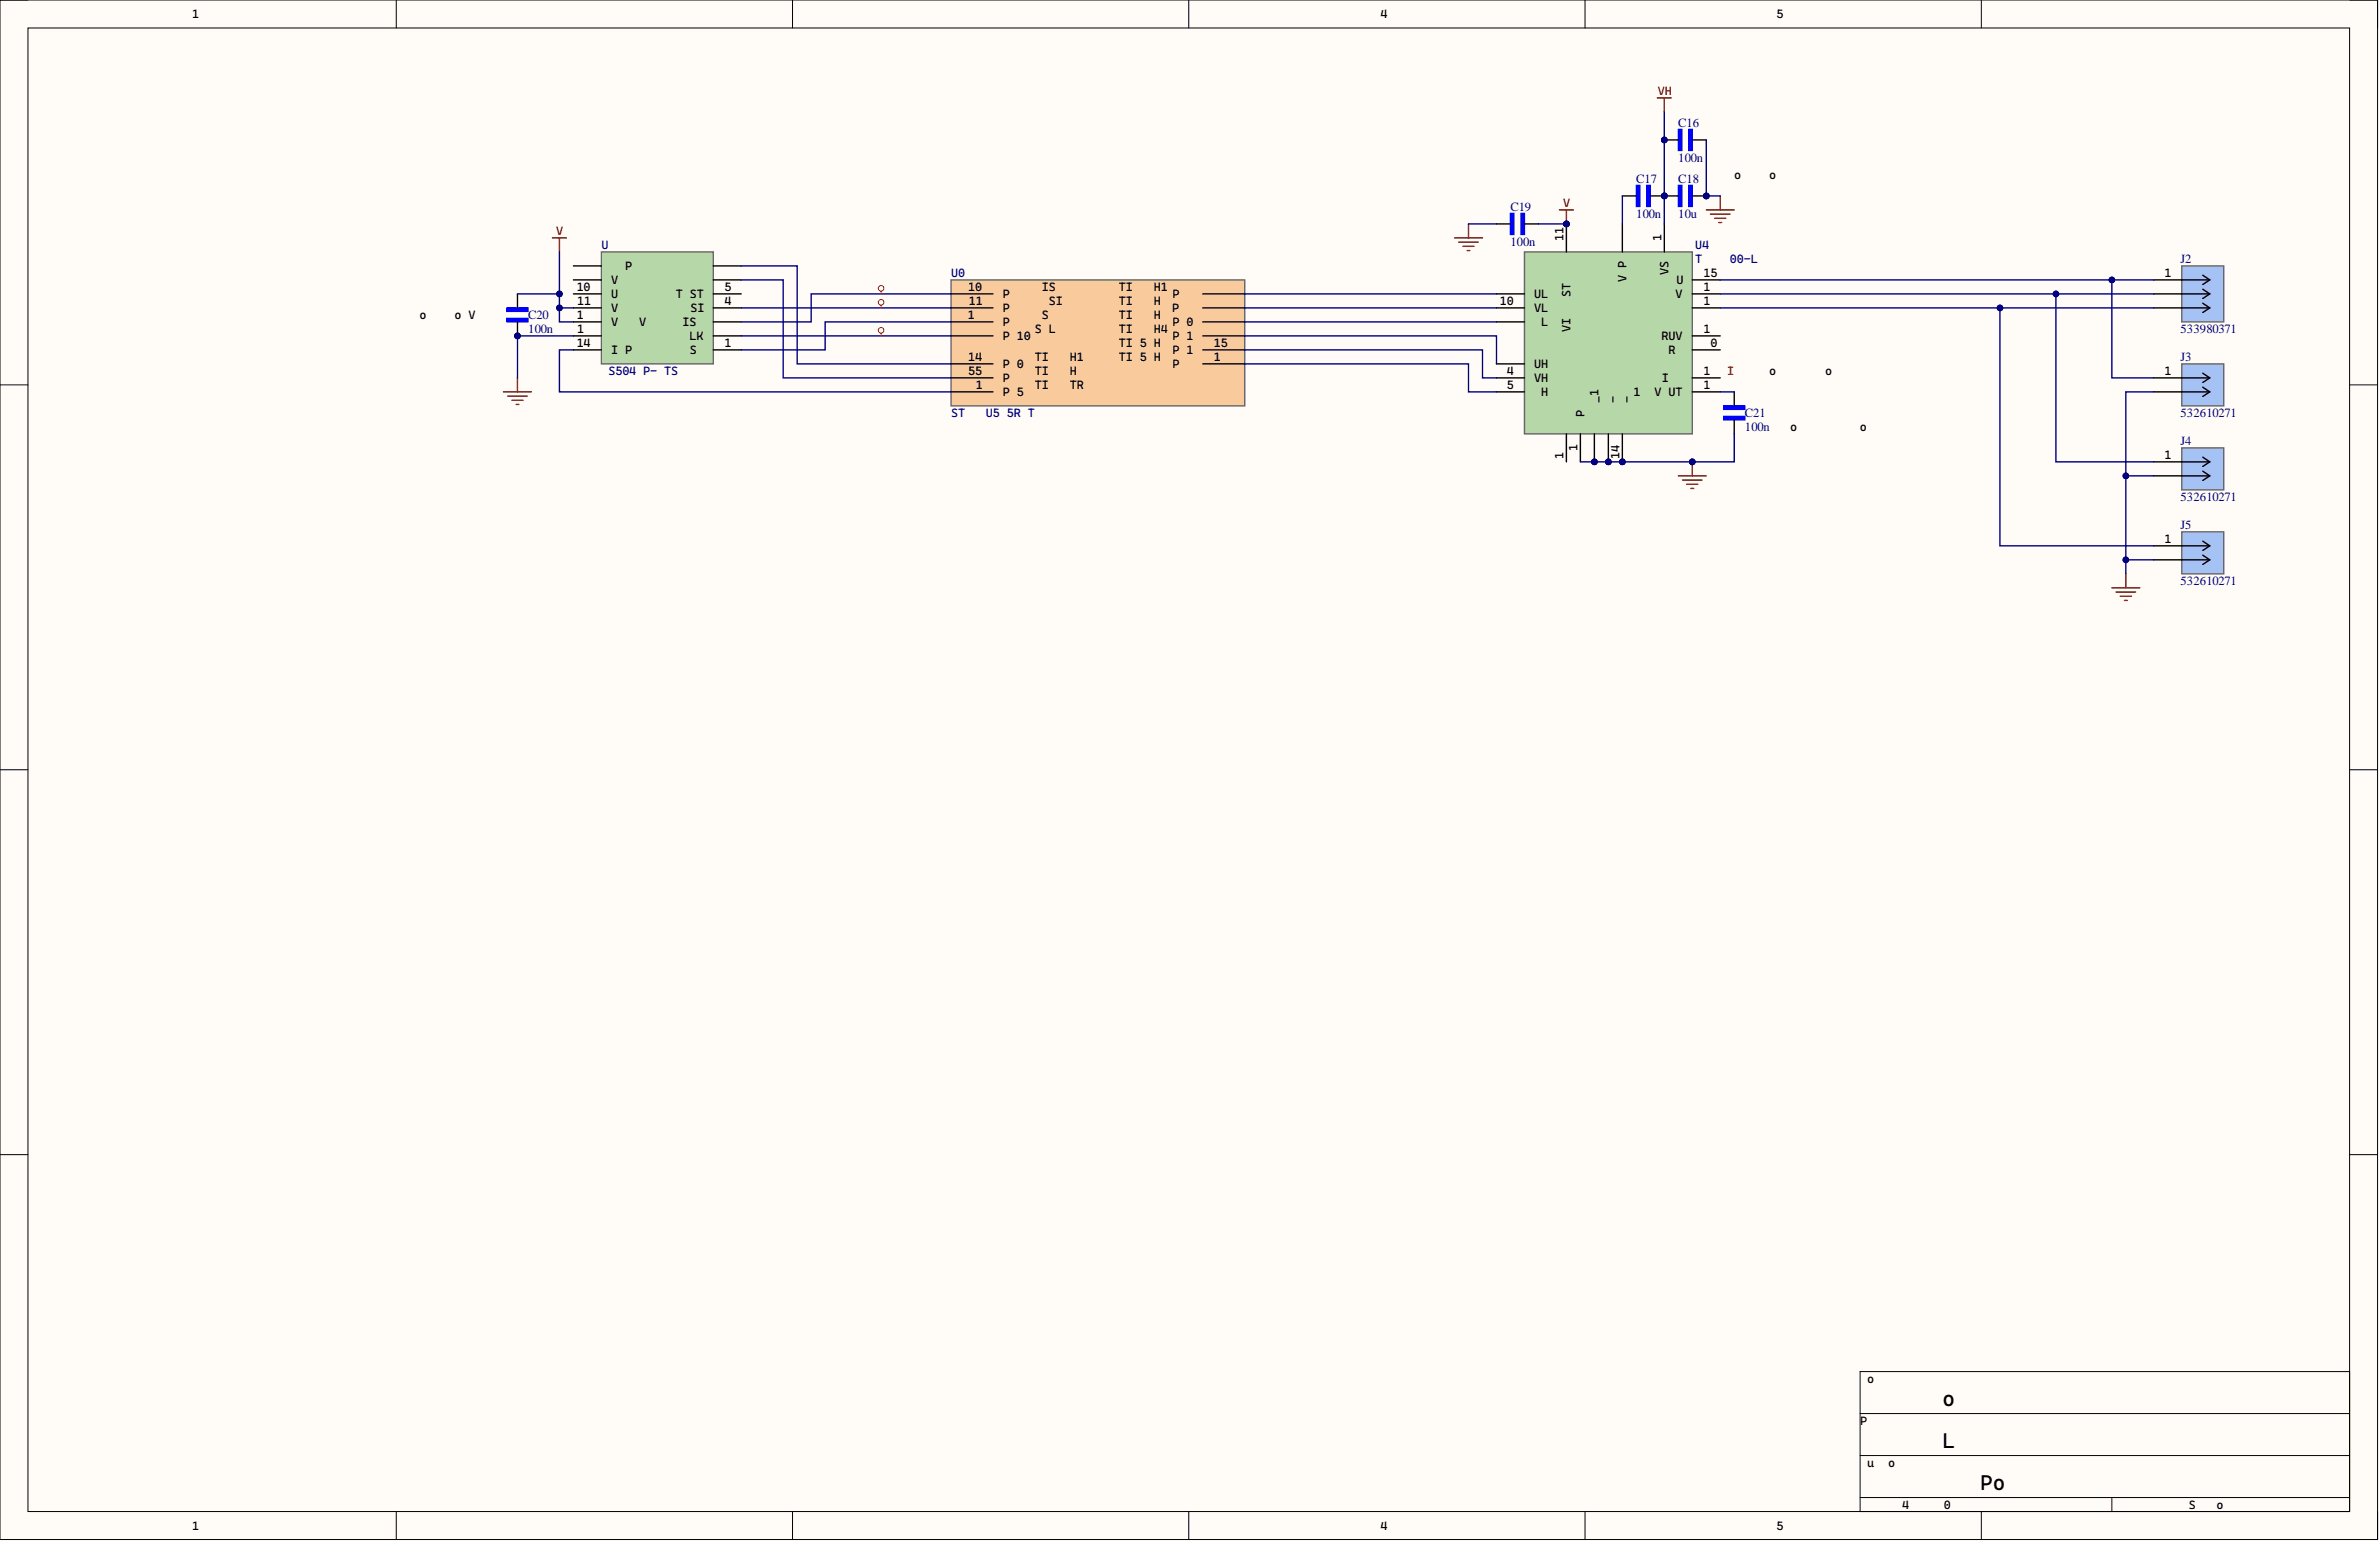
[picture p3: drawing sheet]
<svg xmlns="http://www.w3.org/2000/svg" width="431mm" height="279mm" viewBox="0 0 431 279" stroke-linecap="round" stroke-linejoin="round" font-family="sans-serif">
<defs><g id="words">
<g font-size="3.9">
<text x="350" y="254.9">Context Disk</text>
<text x="350" y="262.5">BLDC</text>
<text x="350" y="270.1">Ben Posheng Cheng</text>
</g>
<g font-size="2.3" fill="#000080">
<text x="304.4" y="23">C16</text>
<text x="304.4" y="29.4">100n</text>
<text x="296.8" y="33.2">C17</text>
<text x="304.4" y="33.2">C18</text>
<text x="273.9" y="38.2">C19</text>
<text x="296.8" y="39.5">100n</text>
<text x="304.4" y="39.5">10u</text>
<text x="273.9" y="44.6">100n</text>
<text x="395.4" y="47.7">J2</text>
<text x="95.8" y="57.9">C20</text>
<text x="95.8" y="60.4">100n</text>
<text x="395.4" y="60.4">533980371</text>
<text x="395.4" y="65.5">J3</text>
<text x="316.5" y="75.6">C21</text>
<text x="395.4" y="75.6">532610271</text>
<text x="316.5" y="78.2">100n short path to die pad</text>
<text x="395.4" y="80.7">J4</text>
<text x="395.4" y="90.8">532610271</text>
<text x="395.4" y="95.9">J5</text>
<text x="395.4" y="106.1">532610271</text>
</g>
<g font-size="2.2">
<text x="34.8" y="3.3">1</text>
<text x="250.3" y="3.3">4</text>
<text x="322.2" y="3.3">5</text>
<text x="312" y="32.5">close to chip</text>
<text x="283.6" y="43.6" transform="rotate(-90 283.6 43.6)">11</text>
<text x="301.3" y="43.6" transform="rotate(-90 301.3 43.6)">1</text>
<text x="104.6" y="52.8">10</text>
<text x="110.8" y="51.5">V</text>
<text x="110.8" y="49">W/PWM</text>
<text x="131.4" y="52.8">5</text>
<text x="175.6" y="52.8">10</text>
<text x="187.7" y="52.8">MISO</text>
<text x="202.9" y="52.8">TIM3CH1</text>
<text x="284.8" y="53.8" transform="rotate(-90 284.8 53.8)">ST</text>
<text x="295" y="51.2" transform="rotate(-90 295 51.2)">V P</text>
<text x="302.6" y="49.9" transform="rotate(-90 302.6 49.9)">VS</text>
<text x="304" y="51.5">U</text>
<text x="308.9" y="50.2">15</text>
<text x="308.9" y="52.8">17</text>
<text x="392.6" y="50.2">1</text>
<text x="73.6" y="57.9">close to VDD</text>
<text x="104.6" y="57.9">12</text>
<text x="104.7" y="55.3">11</text>
<text x="110.8" y="59.1">VDD3V</text>
<text x="110.8" y="56.6">VDD</text>
<text x="110.8" y="54.1">U</text>
<text x="122.5" y="59.1">MISO</text>
<text x="122.6" y="54.1">TEST</text>
<text x="122.7" y="56.6">MOSI</text>
<text x="131.4" y="55.3">4</text>
<text x="175.5" y="57.9">17</text>
<text x="175.7" y="55.3">11</text>
<text x="181.9" y="54.1">PC2</text>
<text x="181.9" y="56.6">PC3</text>
<text x="181.9" y="59.1">PA3</text>
<text x="187.7" y="55.3">MOSI</text>
<text x="187.7" y="57.9">CS</text>
<text x="202.9" y="55.3">TIM3CH2</text>
<text x="202.9" y="57.9">TIM3CH3</text>
<text x="212.6" y="56.6">PA7</text>
<text x="212.6" y="54.1">PA6</text>
<text x="212.6" y="59.1">PB0</text>
<text x="272" y="55.3">10</text>
<text x="278.2" y="54.1">UL</text>
<text x="278.2" y="59.1">WL</text>
<text x="278.2" y="56.6">VL</text>
<text x="303.9" y="54.1">V</text>
<text x="308.9" y="55.3">1</text>
<text x="104.6" y="62.9">14</text>
<text x="104.7" y="60.4">13</text>
<text x="110.8" y="64.2">I/PWM</text>
<text x="123.8" y="61.7">CLK</text>
<text x="123.9" y="64.2">CSN</text>
<text x="131.4" y="62.9">1</text>
<text x="175.6" y="65.5">14</text>
<text x="181.9" y="61.7">PB10</text>
<text x="187.7" y="60.4">SCL</text>
<text x="187.7" y="65.5">TIM2CH1</text>
<text x="202.9" y="60.4">TIM3CH4</text>
<text x="202.9" y="62.9">TIM5CH2</text>
<text x="202.9" y="65.5">TIM5CH3</text>
<text x="212.6" y="61.7">PB1</text>
<text x="212.6" y="64.2">PA1</text>
<text x="220.2" y="62.9">15</text>
<text x="220.2" y="65.5">16</text>
<text x="284.8" y="60.2" transform="rotate(-90 284.8 60.2)">VI</text>
<text x="300.1" y="61.7">BRUV</text>
<text x="301.3" y="64.2">BRW</text>
<text x="308.9" y="62.9">20</text>
<text x="308.9" y="60.4">16</text>
<text x="175.6" y="68">55</text>
<text x="175.7" y="70.5">21</text>
<text x="181.9" y="66.7">PA0</text>
<text x="181.9" y="69.3">PB3</text>
<text x="181.9" y="71.8">PA5</text>
<text x="187.7" y="68">TIM2CH2</text>
<text x="187.7" y="70.5">TIM2ETR</text>
<text x="212.6" y="66.7">PA2</text>
<text x="273.3" y="68">4</text>
<text x="273.3" y="70.5">5</text>
<text x="278.2" y="66.7">UH</text>
<text x="278.2" y="69.3">VH</text>
<text x="278.2" y="71.8">WH</text>
<text x="296.3" y="71.8">1.8VOUT</text>
<text x="300.1" y="69.3">DIAG</text>
<text x="308.9" y="70.5">13</text>
<text x="308.9" y="68">12 DIAG</text>
<text x="319.6" y="68">connect to tp</text>
<text x="392.6" y="68">1</text>
<text x="287.4" y="75.6" transform="rotate(-90 287.4 75.6)">P</text>
<text x="289.9" y="73.1" transform="rotate(-90 289.9 73.1)">_1</text>
<text x="292.4" y="73.1" transform="rotate(-90 292.4 73.1)">_</text>
<text x="295" y="73.1" transform="rotate(-90 295 73.1)">_</text>
<text x="283.6" y="83.1" transform="rotate(-90 283.6 83.1)">1</text>
<text x="286.1" y="81.8" transform="rotate(-90 286.1 81.8)">1</text>
<text x="293.7" y="83.1" transform="rotate(-90 293.7 83.1)">14</text>
<text x="392.6" y="83.2">1</text>
<text x="392.6" y="98.5">1</text>
<text x="337.3" y="250.7">Board</text>
<text x="337.3" y="258.3">Page</text>
<text x="337.3" y="265.9">Author</text>
<text x="337.3" y="273.6">Date: 4/23/2026</text>
<text x="383" y="273.6">File: bldc.SchDoc</text>
<text x="34.8" y="277.4">1</text>
<text x="250.3" y="277.4">4</text>
<text x="322.2" y="277.4">5</text>
</g>
<g font-size="2.2" fill="#800000">
<text x="300.6" y="17.3">VH</text>
<text x="282.2" y="37.6">3V3</text>
<text x="99.6" y="42.6">3V3</text>
</g>
<g font-size="2.2" fill="#000080">
<text x="109.1" y="45.2">U3</text>
<text x="307.4" y="45.2">U4</text>
<text x="307.4" y="47.7">TMC6300-LA</text>
<text x="172.5" y="50.2">U0E</text>
<text x="109.1" y="68">AS5047P-ATSM</text>
<text x="172.5" y="75.6">STM32U575RGT3</text>
</g>
</g></defs>
<path d="M0 0h431.2v279.1h-431.2z" fill-rule="evenodd" fill="#fffcf8"/>
<path d="M0 0h431.2v279.1h-431.2z" fill="none" stroke="#000" stroke-width=".18"/>
<path d="M5.1 5.1h421v269h-421z" fill-rule="evenodd" fill="#fffcf8"/>
<g fill="none" stroke="#000" stroke-width=".18">
<path d="M0 0h5.1M71.9 0v5.1M143.7 0v5.1M215.6 0v5.1M287.5 0v5.1M359.3 0v5.1M426.1 0h5.1v5.1M5.1 5.1h421v269h-421zM0 69.8h5.1M426.1 69.8h5.1M0 139.6h5.1M426.1 139.6h5.1"/>
<path d="M0 209.4h5.1M426.1 209.4h5.1M337.3 248.7h88.8v25.4h-88.8zM337.3 256.3h88.8M71.9 274.1v5M143.7 274.1v5M215.6 274.1v5M287.5 274.1v5M337.3 263.9h88.8M337.3 271.5h88.8M359.3 274.1v5M383 271.5v2.6"/>
<path d="M431.2 274.1v5"/>
</g>
<path d="M109.1 45.7h20.3v20.3h-20.3z" fill-rule="evenodd" fill="#b6d7a8"/>
<path d="M109.1 45.7h20.3v20.3h-20.3z" fill="none" stroke="#666" stroke-width=".25"/>
<g fill="none" stroke="#000" stroke-width=".25">
<path d="M104 58.4h5.1M104 55.8h5.1M104 53.3h5.1M104 50.8h5.1M104 48.2h5.1M129.4 58.4h5M129.4 55.8h5M129.4 53.3h5M129.4 50.8h5M129.4 48.2h5M104 63.4h5.1M104 60.9h5.1"/>
<path d="M129.4 63.4h5M129.4 60.9h5"/>
</g>
<path d="M172.5 50.8h53.2v22.8h-53.2z" fill-rule="evenodd" fill="#f9cb9c"/>
<path d="M172.5 50.8h53.2v22.8h-53.2z" fill="none" stroke="#666" stroke-width=".25"/>
<g fill="none" stroke="#000" stroke-width=".25">
<path d="M172.5 53.3h7.6M172.5 55.8h7.6M172.5 58.4h7.6M218.1 53.3h7.6M218.1 55.8h7.6M218.1 58.4h7.6M172.5 60.9h7.6M172.5 66h7.6M172.5 68.5h7.6M172.5 71.1h7.6M218.1 60.9h7.6M218.1 66h7.6"/>
<path d="M218.1 63.4h7.6"/>
</g>
<path d="M100.2 43.1h2.5M101.5 43.1v2.6M91.3 71.1h5.1M92.1 71.8h3.5M92.8 72.6h2.1M93.6 73.3h.5M93.8 68.5v2.6" fill="none" stroke="#800000" stroke-width=".25"/>
<circle cx="93.8" cy="60.9" r=".51" fill="#000080"/>
<circle cx="93.8" cy="60.9" r=".51" fill="none" stroke="#000080" stroke-width=".18"/>
<path d="M91.9 57.7h3.9v.7h-3.9z" fill-rule="evenodd" fill="#00f"/>
<path d="M91.9 57.7h3.9v.7h-3.9z" fill="none" stroke="#00f" stroke-width=".25"/>
<path d="M91.9 55.8h3.9v.7h-3.9z" fill-rule="evenodd" fill="#00f"/>
<path d="M91.9 55.8h3.9v.7h-3.9z" fill="none" stroke="#00f" stroke-width=".25"/>
<path d="M93.8 58.4v2.5" fill="none" stroke="#000" stroke-width=".25"/>
<circle cx="93.8" cy="60.9" r=".51" fill="#000080"/>
<circle cx="93.8" cy="60.9" r=".51" fill="none" stroke="#000080" stroke-width=".18"/>
<path d="M93.8 53.3v2.5" fill="none" stroke="#000" stroke-width=".25"/>
<circle cx="289.2" cy="83.7" r=".51" fill="#000080"/>
<circle cx="289.2" cy="83.7" r=".51" fill="none" stroke="#000080" stroke-width=".18"/>
<circle cx="291.7" cy="83.7" r=".51" fill="#000080"/>
<circle cx="291.7" cy="83.7" r=".51" fill="none" stroke="#000080" stroke-width=".18"/>
<circle cx="294.2" cy="83.7" r=".51" fill="#000080"/>
<circle cx="294.2" cy="83.7" r=".51" fill="none" stroke="#000080" stroke-width=".18"/>
<circle cx="284.1" cy="40.6" r=".51" fill="#000080"/>
<circle cx="284.1" cy="40.6" r=".51" fill="none" stroke="#000080" stroke-width=".18"/>
<path d="M276.5 45.7h30.4v33h-30.4z" fill-rule="evenodd" fill="#b6d7a8"/>
<path d="M276.5 45.7h30.4v33h-30.4z" fill="none" stroke="#666" stroke-width=".25"/>
<path d="M271.4 53.3h5.1M271.4 58.4h5.1M294.2 40.6v5.1M306.9 55.8h5.1M271.4 66h5.1M271.4 68.5h5.1M271.4 71.1h5.1M289.1 78.7v5" fill="none" stroke="#000" stroke-width=".25"/>
<circle cx="289.2" cy="83.7" r=".51" fill="#000080"/>
<circle cx="289.2" cy="83.7" r=".51" fill="none" stroke="#000080" stroke-width=".18"/>
<path d="M291.7 78.7v5" fill="none" stroke="#000" stroke-width=".25"/>
<circle cx="291.7" cy="83.7" r=".51" fill="#000080"/>
<circle cx="291.7" cy="83.7" r=".51" fill="none" stroke="#000080" stroke-width=".18"/>
<path d="M271.4 55.8h5.1M306.9 50.8h5.1M294.2 78.7v5" fill="none" stroke="#000" stroke-width=".25"/>
<circle cx="294.2" cy="83.7" r=".51" fill="#000080"/>
<circle cx="294.2" cy="83.7" r=".51" fill="none" stroke="#000080" stroke-width=".18"/>
<path d="M284.1 40.6v5.1M306.9 71.1h5.1M306.9 68.5h5.1" fill="none" stroke="#000" stroke-width=".25"/>
<circle cx="284.1" cy="40.6" r=".51" fill="#000080"/>
<circle cx="284.1" cy="40.6" r=".51" fill="none" stroke="#000080" stroke-width=".18"/>
<path d="M301.8 40.6v5.1M306.9 53.3h5.1M284.1 78.7v5M286.6 78.7v5M306.9 63.4h5.1M306.9 60.9h5.1" fill="none" stroke="#000" stroke-width=".25"/>
<path d="M282.8 38.1h2.5M284.1 38.1v2.5" fill="none" stroke="#800000" stroke-width=".25"/>
<circle cx="284.1" cy="40.6" r=".51" fill="#000080"/>
<circle cx="284.1" cy="40.6" r=".51" fill="none" stroke="#000080" stroke-width=".18"/>
<path d="M300.6 17.8h2.5M301.8 17.8v2.5" fill="none" stroke="#800000" stroke-width=".25"/>
<path d="M312.6 75.5h3.8v.6h-3.8z" fill-rule="evenodd" fill="#00f"/>
<path d="M312.6 75.5h3.8v.6h-3.8z" fill="none" stroke="#00f" stroke-width=".25"/>
<path d="M312.6 73.6h3.8v.6h-3.8z" fill-rule="evenodd" fill="#00f"/>
<path d="M312.6 73.6h3.8v.6h-3.8z" fill="none" stroke="#00f" stroke-width=".25"/>
<path d="M314.5 71.1v2.5M314.5 76.1v2.6" fill="none" stroke="#000" stroke-width=".25"/>
<path d="M304.4 86.3h5M305.1 87h3.6M305.9 87.8h2M306.7 88.6h.5M306.9 83.7v2.6" fill="none" stroke="#800000" stroke-width=".25"/>
<circle cx="306.9" cy="83.7" r=".51" fill="#000080"/>
<circle cx="306.9" cy="83.7" r=".51" fill="none" stroke="#000080" stroke-width=".18"/>
<path d="M273.9 38.7h.7v3.8h-.7z" fill-rule="evenodd" fill="#00f"/>
<path d="M273.9 38.7h.7v3.8h-.7z" fill="none" stroke="#00f" stroke-width=".25"/>
<path d="M275.8 38.7h.7v3.8h-.7z" fill-rule="evenodd" fill="#00f"/>
<path d="M275.8 38.7h.7v3.8h-.7z" fill="none" stroke="#00f" stroke-width=".25"/>
<path d="M271.4 40.6h2.5M276.5 40.6h2.5" fill="none" stroke="#000" stroke-width=".25"/>
<path d="M263.8 43.1h5.1M264.5 43.9h3.6M265.3 44.7h2M266.1 45.4h.5M266.3 40.6v2.5" fill="none" stroke="#800000" stroke-width=".25"/>
<circle cx="301.8" cy="35.5" r=".51" fill="#000080"/>
<circle cx="301.8" cy="35.5" r=".51" fill="none" stroke="#000080" stroke-width=".18"/>
<circle cx="309.4" cy="35.5" r=".51" fill="#000080"/>
<circle cx="309.4" cy="35.5" r=".51" fill="none" stroke="#000080" stroke-width=".18"/>
<path d="M304.4 33.6h.6v3.8h-.6z" fill-rule="evenodd" fill="#00f"/>
<path d="M304.4 33.6h.6v3.8h-.6z" fill="none" stroke="#00f" stroke-width=".25"/>
<path d="M306.3 33.6h.6v3.8h-.6z" fill-rule="evenodd" fill="#00f"/>
<path d="M306.3 33.6h.6v3.8h-.6z" fill="none" stroke="#00f" stroke-width=".25"/>
<path d="M301.8 35.5h2.6" fill="none" stroke="#000" stroke-width=".25"/>
<circle cx="301.8" cy="35.5" r=".51" fill="#000080"/>
<circle cx="301.8" cy="35.5" r=".51" fill="none" stroke="#000080" stroke-width=".18"/>
<path d="M306.9 35.5h2.5" fill="none" stroke="#000" stroke-width=".25"/>
<circle cx="309.4" cy="35.5" r=".51" fill="#000080"/>
<circle cx="309.4" cy="35.5" r=".51" fill="none" stroke="#000080" stroke-width=".18"/>
<path d="M309.4 38.1h5.1M310.2 38.8h3.6M311 39.6h2M312 35.5v2.6M311.7 40.3h.5" fill="none" stroke="#800000" stroke-width=".25"/>
<circle cx="301.8" cy="35.5" r=".51" fill="#000080"/>
<circle cx="301.8" cy="35.5" r=".51" fill="none" stroke="#000080" stroke-width=".18"/>
<path d="M296.8 33.6h.6v3.8h-.6z" fill-rule="evenodd" fill="#00f"/>
<path d="M296.8 33.6h.6v3.8h-.6z" fill="none" stroke="#00f" stroke-width=".25"/>
<path d="M298.7 33.6h.6v3.8h-.6z" fill-rule="evenodd" fill="#00f"/>
<path d="M298.7 33.6h.6v3.8h-.6z" fill="none" stroke="#00f" stroke-width=".25"/>
<path d="M294.2 35.5h2.6M299.3 35.5h2.5" fill="none" stroke="#000" stroke-width=".25"/>
<circle cx="301.8" cy="35.5" r=".51" fill="#000080"/>
<circle cx="301.8" cy="35.5" r=".51" fill="none" stroke="#000080" stroke-width=".18"/>
<circle cx="301.8" cy="25.4" r=".51" fill="#000080"/>
<circle cx="301.8" cy="25.4" r=".51" fill="none" stroke="#000080" stroke-width=".18"/>
<path d="M304.4 23.5h.6v3.8h-.6z" fill-rule="evenodd" fill="#00f"/>
<path d="M304.4 23.5h.6v3.8h-.6z" fill="none" stroke="#00f" stroke-width=".25"/>
<path d="M306.3 23.5h.6v3.8h-.6z" fill-rule="evenodd" fill="#00f"/>
<path d="M306.3 23.5h.6v3.8h-.6z" fill="none" stroke="#00f" stroke-width=".25"/>
<path d="M301.8 25.4h2.6" fill="none" stroke="#000" stroke-width=".25"/>
<circle cx="301.8" cy="25.4" r=".51" fill="#000080"/>
<circle cx="301.8" cy="25.4" r=".51" fill="none" stroke="#000080" stroke-width=".18"/>
<path d="M306.9 25.4h2.5" fill="none" stroke="#000" stroke-width=".25"/>
<path d="M101.5 45.7v10.1h2.5M134.4 48.2h10.2v17.8h27.9M134.4 50.8h7.6v17.7h30.5M134.4 55.8h38.1M172.5 58.4h-22.9v5h-15.2M172.5 53.3h-25.4v5.1h-12.7M104 63.4h-2.5v7.7h71M134.4 60.9h38.1" fill="none" stroke="#000080" stroke-width=".25"/>
<circle cx="101.5" cy="53.3" r=".51" fill="#000080"/>
<circle cx="101.5" cy="53.3" r=".51" fill="none" stroke="#000080" stroke-width=".18"/>
<circle cx="101.5" cy="55.8" r=".51" fill="#000080"/>
<circle cx="101.5" cy="55.8" r=".51" fill="none" stroke="#000080" stroke-width=".18"/>
<path d="M101.5 55.8v2.6h2.5" fill="none" stroke="#000080" stroke-width=".25"/>
<circle cx="101.5" cy="55.8" r=".51" fill="#000080"/>
<circle cx="101.5" cy="55.8" r=".51" fill="none" stroke="#000080" stroke-width=".18"/>
<path d="M104 60.9h-10.2v7.6" fill="none" stroke="#000080" stroke-width=".25"/>
<circle cx="93.8" cy="60.9" r=".51" fill="#000080"/>
<circle cx="93.8" cy="60.9" r=".51" fill="none" stroke="#000080" stroke-width=".18"/>
<path d="M93.8 53.3h7.7" fill="none" stroke="#000080" stroke-width=".25"/>
<circle cx="101.5" cy="53.3" r=".51" fill="#000080"/>
<circle cx="101.5" cy="53.3" r=".51" fill="none" stroke="#000080" stroke-width=".18"/>
<path d="M294.2 35.5v5.1M301.8 20.3v20.3M225.7 53.3h45.7M225.7 55.8h45.7M225.7 58.4h45.7M225.7 60.9h45.7v5.1M225.7 63.4h43.2v5.1h2.5M225.7 66h40.6v5.1h5.1" fill="none" stroke="#000080" stroke-width=".25"/>
<circle cx="301.8" cy="25.4" r=".51" fill="#000080"/>
<circle cx="301.8" cy="25.4" r=".51" fill="none" stroke="#000080" stroke-width=".18"/>
<circle cx="301.8" cy="35.5" r=".51" fill="#000080"/>
<circle cx="301.8" cy="35.5" r=".51" fill="none" stroke="#000080" stroke-width=".18"/>
<path d="M312 71.1h2.5M286.6 83.7h20.3" fill="none" stroke="#000080" stroke-width=".25"/>
<circle cx="289.2" cy="83.7" r=".51" fill="#000080"/>
<circle cx="289.2" cy="83.7" r=".51" fill="none" stroke="#000080" stroke-width=".18"/>
<circle cx="291.7" cy="83.7" r=".51" fill="#000080"/>
<circle cx="291.7" cy="83.7" r=".51" fill="none" stroke="#000080" stroke-width=".18"/>
<circle cx="294.2" cy="83.7" r=".51" fill="#000080"/>
<circle cx="294.2" cy="83.7" r=".51" fill="none" stroke="#000080" stroke-width=".18"/>
<circle cx="306.9" cy="83.7" r=".51" fill="#000080"/>
<circle cx="306.9" cy="83.7" r=".51" fill="none" stroke="#000080" stroke-width=".18"/>
<path d="M314.5 78.7v5h-7.6" fill="none" stroke="#000080" stroke-width=".25"/>
<circle cx="306.9" cy="83.7" r=".51" fill="#000080"/>
<circle cx="306.9" cy="83.7" r=".51" fill="none" stroke="#000080" stroke-width=".18"/>
<path d="M266.3 40.6h5.1M279 40.6h5.1" fill="none" stroke="#000080" stroke-width=".25"/>
<circle cx="284.1" cy="40.6" r=".51" fill="#000080"/>
<circle cx="284.1" cy="40.6" r=".51" fill="none" stroke="#000080" stroke-width=".18"/>
<path d="M309.4 35.5h2.6" fill="none" stroke="#000080" stroke-width=".25"/>
<circle cx="309.4" cy="35.5" r=".51" fill="#000080"/>
<circle cx="309.4" cy="35.5" r=".51" fill="none" stroke="#000080" stroke-width=".18"/>
<path d="M309.4 25.4v10.1" fill="none" stroke="#000080" stroke-width=".25"/>
<circle cx="309.4" cy="35.5" r=".51" fill="#000080"/>
<circle cx="309.4" cy="35.5" r=".51" fill="none" stroke="#000080" stroke-width=".18"/>
<path d="M395.7 48.2h7.6v10.2h-7.6z" fill-rule="evenodd" fill="#a4c2f4"/>
<path d="M395.7 48.2h7.6v10.2h-7.6z" fill="none" stroke="#666" stroke-width=".25"/>
<path d="M390.6 50.8h10.2M390.6 53.3h10.2M390.6 55.8h10.2M399.5 49.9l1.3 .9M399.5 52.4l1.3 .9M399.5 55l1.3 .8M400.8 50.8l-1.3 .8M400.8 53.3l-1.3 .8M400.8 55.8l-1.3 .9" fill="none" stroke="#000" stroke-width=".25"/>
<path d="M312 50.8h78.6" fill="none" stroke="#000080" stroke-width=".25"/>
<circle cx="383" cy="50.8" r=".51" fill="#000080"/>
<circle cx="383" cy="50.8" r=".51" fill="none" stroke="#000080" stroke-width=".18"/>
<path d="M312 53.3h78.6" fill="none" stroke="#000080" stroke-width=".25"/>
<circle cx="372.9" cy="53.3" r=".51" fill="#000080"/>
<circle cx="372.9" cy="53.3" r=".51" fill="none" stroke="#000080" stroke-width=".18"/>
<path d="M312 55.8h78.6" fill="none" stroke="#000080" stroke-width=".25"/>
<circle cx="362.7" cy="55.8" r=".51" fill="#000080"/>
<circle cx="362.7" cy="55.8" r=".51" fill="none" stroke="#000080" stroke-width=".18"/>
<path d="M395.7 66h7.6v7.6h-7.6z" fill-rule="evenodd" fill="#a4c2f4"/>
<path d="M395.7 66h7.6v7.6h-7.6z" fill="none" stroke="#666" stroke-width=".25"/>
<path d="M390.6 68.5h10.2M390.6 71.1h10.2M399.5 67.7l1.3 .8M399.5 70.2l1.3 .9M400.8 68.5l-1.3 .9M400.8 71.1l-1.3 .8" fill="none" stroke="#000" stroke-width=".25"/>
<path d="M395.7 81.2h7.6v7.6h-7.6z" fill-rule="evenodd" fill="#a4c2f4"/>
<path d="M395.7 81.2h7.6v7.6h-7.6z" fill="none" stroke="#666" stroke-width=".25"/>
<path d="M390.6 83.7h10.2M390.6 86.3h10.2M399.5 82.9l1.3 .8M399.5 85.4l1.3 .9M400.8 83.7l-1.3 .9M400.8 86.3l-1.3 .8" fill="none" stroke="#000" stroke-width=".25"/>
<path d="M395.7 96.4h7.6v7.6h-7.6z" fill-rule="evenodd" fill="#a4c2f4"/>
<path d="M395.7 96.4h7.6v7.6h-7.6z" fill="none" stroke="#666" stroke-width=".25"/>
<path d="M390.6 99h10.2M399.5 98.1l1.3 .9M400.8 99l-1.3 .8M390.6 101.5h10.2M399.5 100.7l1.3 .8M400.8 101.5l-1.3 .8" fill="none" stroke="#000" stroke-width=".25"/>
<path d="M383 50.8v17.7h7.6" fill="none" stroke="#000080" stroke-width=".25"/>
<circle cx="383" cy="50.8" r=".51" fill="#000080"/>
<circle cx="383" cy="50.8" r=".51" fill="none" stroke="#000080" stroke-width=".18"/>
<path d="M372.9 53.3v30.4h17.7" fill="none" stroke="#000080" stroke-width=".25"/>
<circle cx="372.9" cy="53.3" r=".51" fill="#000080"/>
<circle cx="372.9" cy="53.3" r=".51" fill="none" stroke="#000080" stroke-width=".18"/>
<path d="M362.7 55.8v43.2h27.9" fill="none" stroke="#000080" stroke-width=".25"/>
<circle cx="362.7" cy="55.8" r=".51" fill="#000080"/>
<circle cx="362.7" cy="55.8" r=".51" fill="none" stroke="#000080" stroke-width=".18"/>
<path d="M383 106.6h5.1M383.8 107.3h3.5M384.5 108.1h2M385.3 108.9h.5M385.5 104v2.6" fill="none" stroke="#800000" stroke-width=".25"/>
<path d="M390.6 71.1h-5.1v32.9" fill="none" stroke="#000080" stroke-width=".25"/>
<circle cx="385.5" cy="101.5" r=".51" fill="#000080"/>
<circle cx="385.5" cy="101.5" r=".51" fill="none" stroke="#000080" stroke-width=".18"/>
<circle cx="385.5" cy="86.3" r=".51" fill="#000080"/>
<circle cx="385.5" cy="86.3" r=".51" fill="none" stroke="#000080" stroke-width=".18"/>
<path d="M385.5 86.3h5.1" fill="none" stroke="#000080" stroke-width=".25"/>
<circle cx="385.5" cy="86.3" r=".51" fill="#000080"/>
<circle cx="385.5" cy="86.3" r=".51" fill="none" stroke="#000080" stroke-width=".18"/>
<path d="M385.5 101.5h5.1" fill="none" stroke="#000080" stroke-width=".25"/>
<circle cx="385.5" cy="101.5" r=".51" fill="#000080"/>
<circle cx="385.5" cy="101.5" r=".51" fill="none" stroke="#000080" stroke-width=".18"/>
<g fill="none" stroke="#f00" stroke-width=".18">
<path d="M159.8 52.8v.5M159.8 55.3v.5M159.8 60.4v.5"/>
<circle cx="159.8" cy="59.9" r=".51"/>
<circle cx="159.8" cy="52.3" r=".51"/>
<circle cx="159.8" cy="54.8" r=".51"/>
</g>
<use href="#words"/>
</svg>
